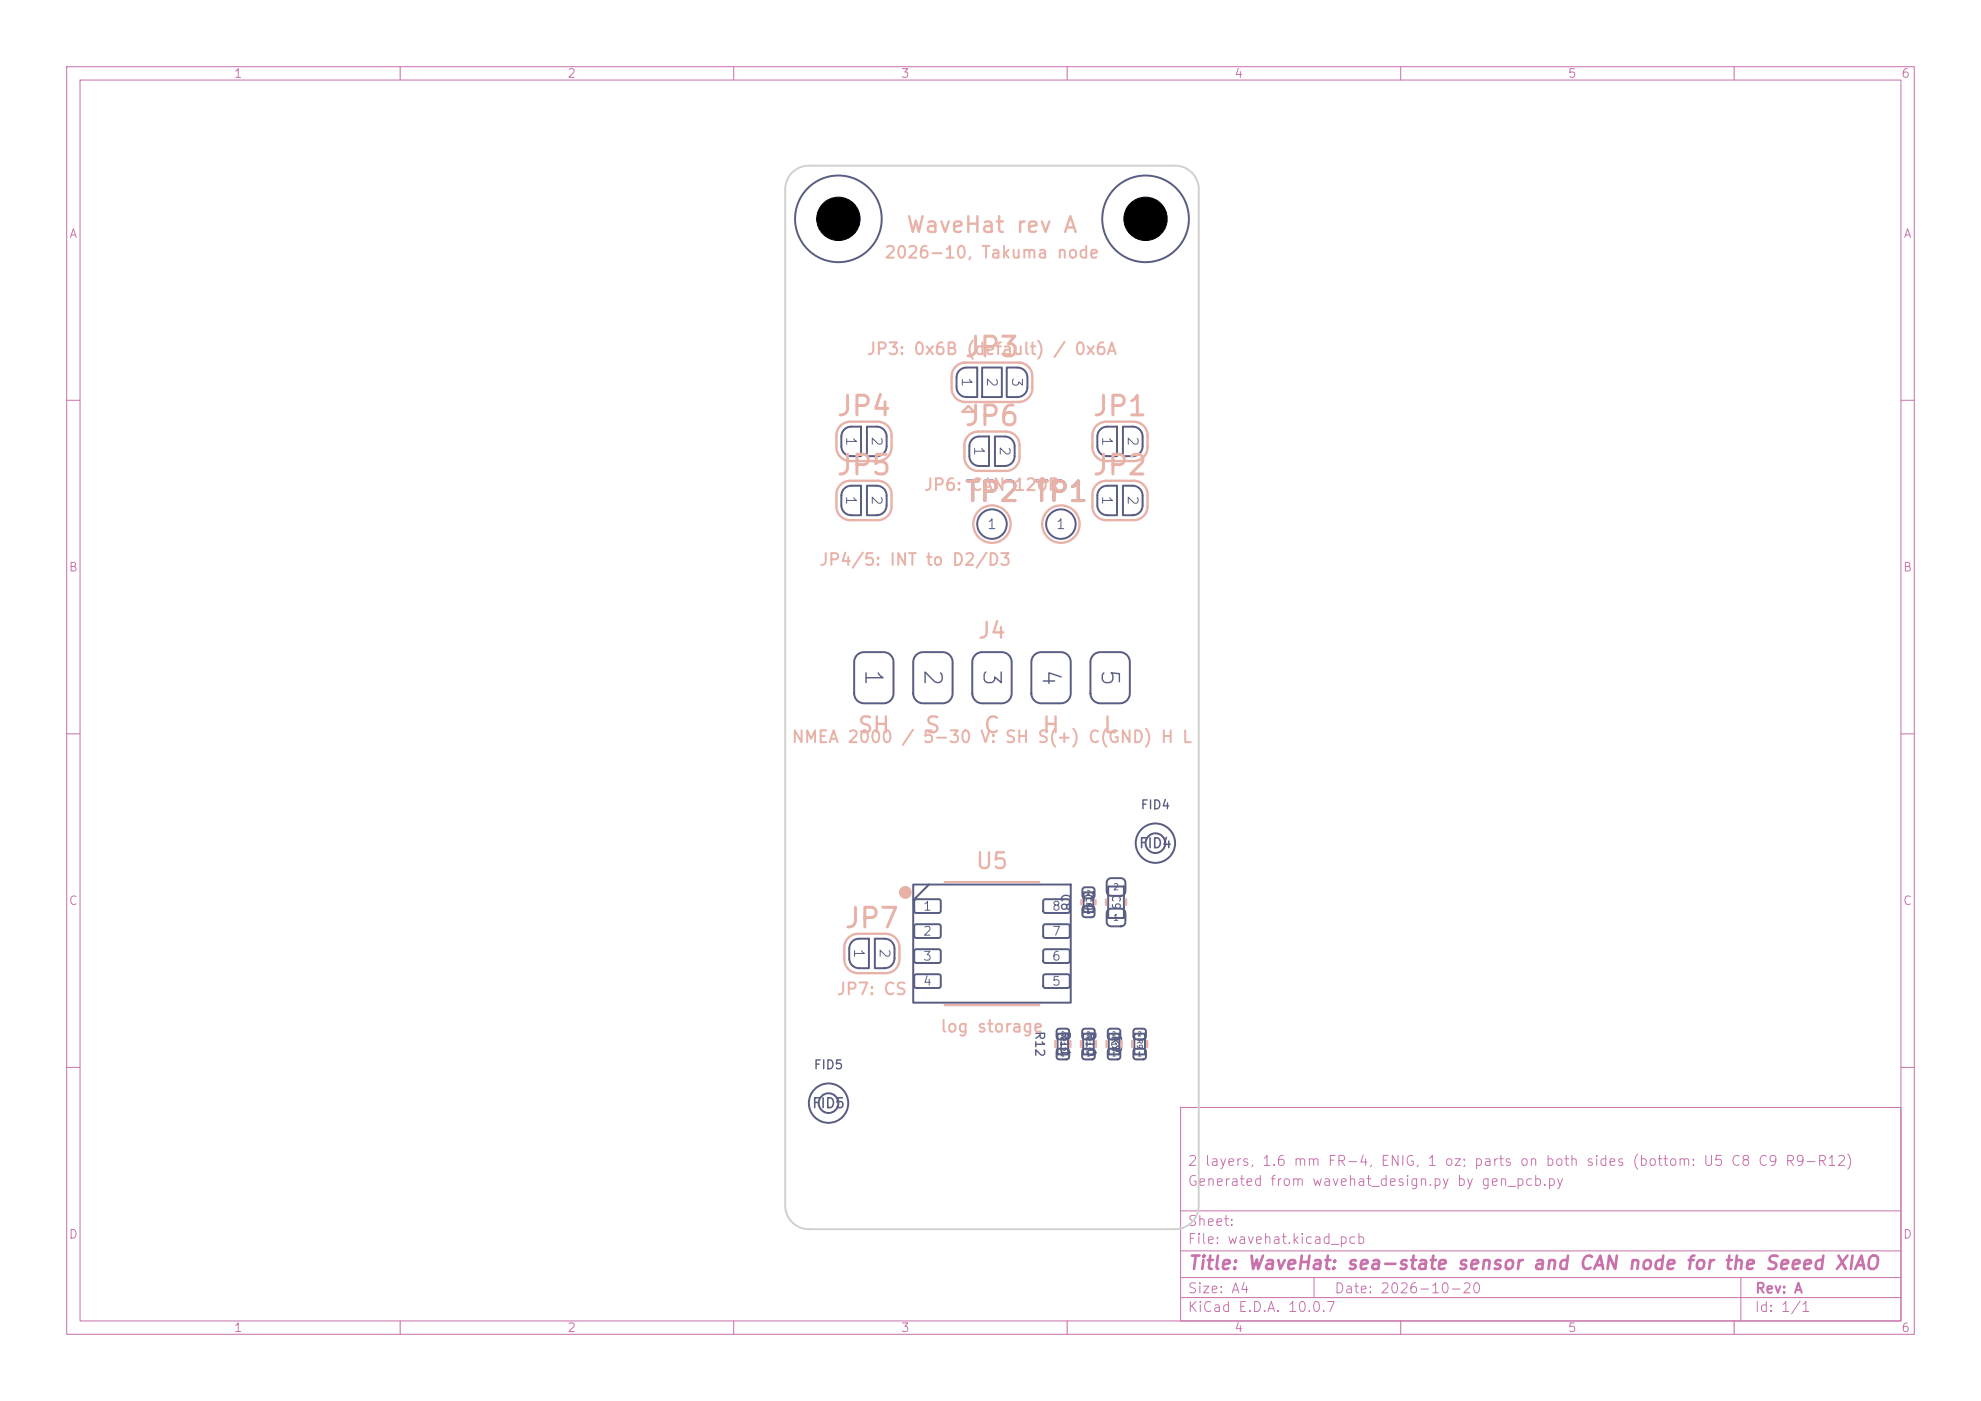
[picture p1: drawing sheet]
<svg xmlns="http://www.w3.org/2000/svg" width="297mm" height="210mm" viewBox="0 0 297 210" stroke-linecap="round" stroke-linejoin="round" font-family="sans-serif">
<defs><g id="words">
<g font-size="4.3" fill="#585d84">
<text x="123.2" y="36.1">1</text>
<text x="169.3" y="36.1">1</text>
</g>
<g font-size="3" fill="#e8b2a7">
<text x="144.4" y="54.2">JP3</text>
<text x="125.2" y="63.1">JP4</text>
<text x="144.4" y="64.6">JP6</text>
<text x="163.6" y="63.1">JP1</text>
<text x="125.2" y="71.9">JP5</text>
<text x="163.6" y="71.9">JP2</text>
<text x="126.4" y="139.8">JP7</text>
</g>
<text font-size="3" fill="#585d84" x="144.4" y="75.9">TP2 TP1</text>
<g font-size="2.6" fill="#585d84">
<text x="129.1" y="100.1" transform="rotate(90 129.1 100.1)">1</text>
<text x="137.9" y="100.1" transform="rotate(90 137.9 100.1)">2</text>
<text x="146.8" y="100.1" transform="rotate(90 146.8 100.1)">3</text>
<text x="155.6" y="100.1" transform="rotate(90 155.6 100.1)">4</text>
<text x="164.5" y="100.1" transform="rotate(90 164.5 100.1)">5</text>
</g>
<g font-size="2.4" fill="#e8b2a7">
<text x="135.7" y="35.5">WaveHat rev A</text>
<text x="146.5" y="96.3">J4</text>
<text x="128.4" y="110.5">SH</text>
<text x="138.5" y="110.5">S</text>
<text x="147.3" y="110.5">C</text>
<text x="156.1" y="110.5">H</text>
<text x="165.2" y="110.5">L</text>
<text x="146.1" y="130.8">U5</text>
</g>
<text font-size="2" fill="#c872ab" x="178" y="190.8">Title: WaveHat: sea-state sensor and CAN node for the Seeed XIAO</text>
<g font-size="1.8" fill="#e8b2a7">
<text x="132.5" y="39.2">2026-10, Takuma node</text>
<text x="129.8" y="53.6">JP3: 0x6B (default) / 0x6A</text>
<text x="138.4" y="74">JP6: CAN 120R</text>
<text x="122.7" y="85.2">JP4/5: INT to D2/D3</text>
<text x="118.6" y="111.8">NMEA 2000 / 5-30 V: SH S(+) C(GND) H L</text>
<text x="125.3" y="149.6">JP7: CS</text>
<text x="140.9" y="155.2">log storage</text>
</g>
<g font-size="1.5" fill="#585d84">
<text x="143.8" y="56.5" transform="rotate(90 143.8 56.5)">1</text>
<text x="147.6" y="56.5" transform="rotate(90 147.6 56.5)">2</text>
<text x="151.4" y="56.5" transform="rotate(90 151.4 56.5)">3</text>
<text x="126.5" y="65.3" transform="rotate(90 126.5 65.3)">1</text>
<text x="130.3" y="65.3" transform="rotate(90 130.3 65.3)">2</text>
<text x="164.9" y="65.3" transform="rotate(90 164.9 65.3)">1</text>
<text x="168.7" y="65.3" transform="rotate(90 168.7 65.3)">2</text>
<text x="145.7" y="66.8" transform="rotate(90 145.7 66.8)">1</text>
<text x="149.5" y="66.8" transform="rotate(90 149.5 66.8)">2</text>
<text x="126.5" y="74.2" transform="rotate(90 126.5 74.2)">1</text>
<text x="130.3" y="74.2" transform="rotate(90 130.3 74.2)">2</text>
<text x="164.9" y="74.2" transform="rotate(90 164.9 74.2)">1</text>
<text x="168.7" y="74.2" transform="rotate(90 168.7 74.2)">2</text>
<text x="147.9" y="79.7">1</text>
<text x="158.2" y="79.7">1</text>
<text x="170.7" y="127.5">FID4</text>
<text x="127.7" y="142.1" transform="rotate(90 127.7 142.1)">1</text>
<text x="131.5" y="142.1" transform="rotate(90 131.5 142.1)">2</text>
<text x="121.6" y="166.5">FID5</text>
</g>
<g font-size="1.5" fill="#c872ab">
<text x="178" y="178.1">Generated from wavehat_design.py by gen_pcb.py</text>
<text x="178" y="175.1">2</text>
<text x="180.5" y="175.1">layers, 1.6 mm FR-4, ENIG, 1 oz; parts on both sides (bottom: U5 C8 C9 R9-R12)</text>
<text x="178" y="184.1">Sheet:</text>
<text x="178" y="186.8">File: wavehat.kicad_pcb</text>
<text x="178" y="197">KiCad E.D.A. 10.0.7</text>
<text x="178" y="194.2">Size: A4</text>
<text x="200" y="194.2">Date: 2026-10-20</text>
<text x="263" y="197">Id: 1/1</text>
<text x="263" y="194.2">Rev: A</text>
</g>
<g font-size="1.3" fill="#c872ab">
<text x="35" y="12">1</text>
<text x="85" y="12">2</text>
<text x="135" y="12">3</text>
<text x="185" y="12">4</text>
<text x="235" y="12">5</text>
<text x="285" y="12">6</text>
<text x="10.3" y="36">A</text>
<text x="285.3" y="36">A</text>
<text x="10.2" y="86">B</text>
<text x="285.2" y="86">B</text>
<text x="10.2" y="136">C</text>
<text x="285.2" y="136">C</text>
<text x="10.2" y="186">D</text>
<text x="285.2" y="186">D</text>
<text x="35" y="200">1</text>
<text x="85" y="200">2</text>
<text x="135" y="200">3</text>
<text x="185" y="200">4</text>
<text x="235" y="200">5</text>
<text x="285" y="200">6</text>
</g>
<g font-size="1.3" fill="#585d84">
<text x="170.9" y="121.6">FID4</text>
<text x="138.3" y="136.8">1</text>
<text x="157.6" y="136.8">8</text>
<text x="158.8" y="133.8" transform="rotate(90 158.8 133.8)">C8</text>
<text x="162.1" y="133.8" transform="rotate(90 162.1 133.8)">C9</text>
<text x="138.3" y="140.6">2</text>
<text x="157.6" y="140.6">7</text>
<text x="138.3" y="144.3">3</text>
<text x="138.3" y="148.1">4</text>
<text x="157.6" y="148.1">5</text>
<text x="157.6" y="144.3">6</text>
<text x="154.9" y="154.4" transform="rotate(90 154.9 154.4)">R12</text>
<text x="158.7" y="154.4" transform="rotate(90 158.7 154.4)">R11</text>
<text x="162.6" y="154.4" transform="rotate(90 162.6 154.4)">R10</text>
<text x="166.4" y="155.1" transform="rotate(90 166.4 155.1)">R9</text>
<text x="121.9" y="160.6">FID5</text>
</g>
<text font-size="1.2" fill="#585d84" x="166.4" y="134" transform="rotate(90 166.4 134)">C9</text>
<g font-size=".9" fill="#585d84">
<text x="166.8" y="133.7">2</text>
<text x="166.8" y="138.2">1</text>
</g>
<g font-size=".8" fill="#585d84">
<text x="158.8" y="155.3" transform="rotate(90 158.8 155.3)">R12</text>
<text x="162.6" y="155.3" transform="rotate(90 162.6 155.3)">R11</text>
<text x="166.4" y="155.3" transform="rotate(90 166.4 155.3)">R10</text>
<text x="170.3" y="155.7" transform="rotate(90 170.3 155.7)">R9</text>
</g>
<text font-size=".7" fill="#585d84" x="162.6" y="134.5" transform="rotate(90 162.6 134.5)">C8</text>
<g font-size=".6" fill="#585d84">
<text x="162.8" y="137.1">1</text>
<text x="162.8" y="134.3">2</text>
<text x="159" y="155.5">2</text>
<text x="162.8" y="155.5">2</text>
<text x="166.7" y="155.5">2</text>
<text x="170.5" y="155.5">2</text>
<text x="159" y="158.5">1</text>
<text x="162.8" y="158.5">1</text>
<text x="166.7" y="158.5">1</text>
<text x="170.5" y="158.5">1</text>
</g>
</g></defs>
<g fill="none" stroke="#c872ab" stroke-width=".15">
<path d="M10 10h277v190h-277zM12 12h273v186h-273zM60 10v2M110 10v2M160 10v2M210 10v2M260 10v2M10 60h2M285 60h2M10 110h2M285 110h2M10 160h2"/>
<path d="M177 166h108v32h-108zM285 160h2M60 198v2M110 198v2M160 198v2M177 194.5h108M177 191.5h108M177 187.5h108M177 181.5h108M197 191.5v3M210 198v2M260 198v2"/>
<path d="M261 191.5v6.5"/>
</g>
<g fill="none" stroke="#585d84" stroke-width=".3">
<path d="M144 55.4l.7-.3h1.8v4.4h-1.6a1.43 1.43 0 0 1-1.5-1.5v-1.4a1.41 1.41 0 0 1 .6-1.2zM147.2 55.1h3v4.4h-3zM150.9 55.1h1.7a1.43 1.43 0 0 1 1.4 1.5v1.4a1.43 1.43 0 0 1-1.4 1.5h-1.7zM126.4 64.5a1.41 1.41 0 0 1 1.2-.5h1.5v4.4h-1.5a1.43 1.43 0 0 1-1.4-1.5v-1.7zM126.4 73.4a1.41 1.41 0 0 1 1.2-.6h1.5v4.4h-1.5a1.43 1.43 0 0 1-1.4-1.4v-1.7zM130 64h1.5a1.43 1.43 0 0 1 1.4 1.4v1.5a1.43 1.43 0 0 1-1.4 1.5h-1.5zM130 72.8h1.5a1.43 1.43 0 0 1 1.4 1.5v1.5a1.43 1.43 0 0 1-1.4 1.4h-1.5zM145.9 65.7l.7-.3h1.7v4.5l-1.5-.1a1.43 1.43 0 0 1-1.5-1.4v-1.5a1.41 1.41 0 0 1 .6-1.2zM149.2 65.4h1.4a1.43 1.43 0 0 1 1.5 1.5v1.5a1.43 1.43 0 0 1-1.5 1.4l-1.4 .1zM164.8 64.5a1.41 1.41 0 0 1 1.2-.5h1.5v4.4h-1.5a1.43 1.43 0 0 1-1.5-1.5v-1.7zM165.1 73.1l.7-.3h1.7v4.4h-1.5a1.43 1.43 0 0 1-1.5-1.4v-1.5a1.41 1.41 0 0 1 .6-1.2zM168.4 64h1.4a1.43 1.43 0 0 1 1.5 1.4v1.5a1.43 1.43 0 0 1-1.5 1.5h-1.4z"/>
<path d="M168.4 72.8h1.4a1.43 1.43 0 0 1 1.5 1.5v1.5a1.43 1.43 0 0 1-1.5 1.4h-1.4zM128.5 98.2l.7-.4h3.3a1.48 1.48 0 0 1 1.5 1.4v4.8a1.48 1.48 0 0 1-1.5 1.4h-3a1.48 1.48 0 0 1-1.4-1.4v-4.8l.1-.7zM137.3 98.2l.8-.4h3.2a1.48 1.48 0 0 1 1.5 1.4v4.8a1.48 1.48 0 0 1-1.5 1.4h-2.9a1.48 1.48 0 0 1-1.5-1.4v-4.8l.2-.7zM146.2 98.2l.7-.4h3.3a1.48 1.48 0 0 1 1.5 1.4v4.8a1.48 1.48 0 0 1-1.5 1.4h-3a1.48 1.48 0 0 1-1.4-1.4v-4.8l.2-.7zM155.1 98.2l.7-.4h3.3a1.48 1.48 0 0 1 1.4 1.4v4.8a1.48 1.48 0 0 1-1.4 1.4h-3a1.48 1.48 0 0 1-1.5-1.4v-4.8l.2-.7zM163.9 98.2l.7-.4h3.3a1.48 1.48 0 0 1 1.5 1.4v4.8a1.48 1.48 0 0 1-1.5 1.4h-2.9a1.48 1.48 0 0 1-1.5-1.4v-4.8l.2-.7zM136.9 132.6h23.6v17.7h-23.6zM137.2 134.9l.2-.1h3.5l.1 .3v1.6l-.3 .2-3.4-.1-.2-.3v-1.4zM137.2 138.6l.2-.1 3.5 .1 .1 .2v1.6l-.3 .2h-3.4l-.2-.3v-1.5zM139.3 132.6l-2.4 2.4M156.5 138.6l.2-.1 3.5 .1 .2 .2v1.6l-.3 .2h-3.5l-.2-.3v-1.5zM156.5 134.9l.2-.1h3.5l.2 .3v1.6l-.3 .2-3.5-.1-.2-.3v-1.4z"/>
<path d="M162.4 136l.3-.2h1a.41 .41 0 0 1 .4 .4v.9a.41 .41 0 0 1-.4 .4h-1a.41 .41 0 0 1-.4-.4v-.9zM162.4 133.1l.3-.1h1a.41 .41 0 0 1 .4 .4v.8a.41 .41 0 0 1-.4 .5h-1a.41 .41 0 0 1-.4-.5v-.8zM162.5 133.8h1.4v2.9h-1.4zM166.1 136.4l.5-.2h1.5a.66 .66 0 0 1 .6 .7v1.3a.66 .66 0 0 1-.6 .7h-1.5a.66 .66 0 0 1-.7-.7v-1.3zM166.1 131.8l.5-.2h1.5a.66 .66 0 0 1 .6 .7v1.3a.66 .66 0 0 1-.6 .7h-1.5a.66 .66 0 0 1-.7-.7v-1.3zM166.1 132.9h2.4v4.7h-2.4zM127.6 141.3a1.41 1.41 0 0 1 1.2-.6h1.5v4.4h-1.5a1.43 1.43 0 0 1-1.5-1.4v-1.7zM131.2 140.7h1.4a1.43 1.43 0 0 1 1.5 1.5v1.5a1.43 1.43 0 0 1-1.5 1.4h-1.4zM137.2 142.4l.2-.1h3.5l.1 .3v1.6l-.3 .2-3.4-.1-.2-.3v-1.4zM137.2 146.1l.2-.1 3.5 .1 .1 .2v1.6l-.3 .2h-3.4l-.2-.3v-1.5zM156.5 146.1l.2-.1 3.5 .1 .2 .2v1.6l-.3 .2h-3.5l-.2-.3v-1.5zM156.5 142.4l.2-.1h3.5l.2 .3v1.6l-.3 .2-3.5-.1-.2-.3v-1.4z"/>
<path d="M158.5 157.3l.3-.1h1.1a.4 .4 0 0 1 .4 .4v.8a.4 .4 0 0 1-.4 .4h-1.1a.4 .4 0 0 1-.4-.4v-.8zM158.5 154.3l.3-.1h1.1a.4 .4 0 0 1 .4 .4v.8a.4 .4 0 0 1-.4 .4h-1.1a.4 .4 0 0 1-.4-.4v-.8zM158.6 155h1.5v3.1h-1.5zM162.4 157.3l.2-.1h1.1a.4 .4 0 0 1 .4 .4v.8a.4 .4 0 0 1-.4 .4h-1.1a.4 .4 0 0 1-.4-.4v-.8zM162.4 154.3l.2-.1h1.1a.4 .4 0 0 1 .4 .4v.8a.4 .4 0 0 1-.4 .4h-1.1a.4 .4 0 0 1-.4-.4v-.8zM162.4 155h1.6v3.1h-1.6zM166.2 157.3l.3-.1h1.1a.4 .4 0 0 1 .4 .4v.8a.4 .4 0 0 1-.4 .4h-1.1a.4 .4 0 0 1-.4-.4v-.8zM166.2 154.3l.3-.1h1.1a.4 .4 0 0 1 .4 .4v.8a.4 .4 0 0 1-.4 .4h-1.1a.4 .4 0 0 1-.4-.4v-.8zM166.2 155h1.6v3.1h-1.6zM170 157.3l.3-.1h1.1a.4 .4 0 0 1 .4 .4v.8a.4 .4 0 0 1-.4 .4h-1.1a.4 .4 0 0 1-.4-.4v-.8zM170 154.3l.3-.1h1.1a.4 .4 0 0 1 .4 .4v.8a.4 .4 0 0 1-.4 .4h-1.1a.4 .4 0 0 1-.4-.4v-.8zM170.1 155h1.6v3.1h-1.6z"/>
<circle cx="125.7" cy="32.8" r="6.5"/>
<circle cx="171.7" cy="32.8" r="6.5"/>
<circle cx="148.7" cy="78.6" r="2.21"/>
<circle cx="159.1" cy="78.6" r="2.21"/>
<circle cx="173.2" cy="126.4" r="2.95"/>
<circle cx="173.2" cy="126.4" r="1.48"/>
<circle cx="124.2" cy="165.4" r="2.95"/>
<circle cx="124.2" cy="165.4" r="1.48"/>
</g>
<g fill="none" stroke="#e8b2a7" stroke-width=".35">
<path d="M144.6 54.4h8.3M144.7 54.4a2.07 2.07 0 0 0-2 2v1.8a2.07 2.07 0 0 0 2 2.1M152.7 54.4a2.07 2.07 0 0 1 2.1 2v1.8a2.07 2.07 0 0 1-2.1 2.1M126 63.8a2.07 2.07 0 0 1 1.5-.6h4.1a2.07 2.07 0 0 1 2.1 2.1v1.7a2.07 2.07 0 0 1-2.1 2.1h-4.1a2.07 2.07 0 0 1-2.1-2.1v-1.7a2.07 2.07 0 0 1 .6-1.5zM126 72.7a2.07 2.07 0 0 1 1.5-.6h4.1a2.07 2.07 0 0 1 2.1 2v1.8a2.07 2.07 0 0 1-2.1 2.1h-4.1a2.07 2.07 0 0 1-2.1-2.1v-1.8a2.07 2.07 0 0 1 .6-1.4zM144.6 60.3h8.3M145.2 60.9l.9 .8h-1.8zM145.2 65.3a2.07 2.07 0 0 1 1.5-.6h4.1a2.07 2.07 0 0 1 2.1 2.1v1.7a2.07 2.07 0 0 1-2.1 2.1h-4.1a2.07 2.07 0 0 1-2.1-2.1v-1.7a2.07 2.07 0 0 1 .6-1.5zM164.4 63.8a2.07 2.07 0 0 1 1.4-.6h4.2a2.07 2.07 0 0 1 2 2.1v1.7a2.07 2.07 0 0 1-2 2.1h-4.2a2.07 2.07 0 0 1-2-2.1v-1.7a2.07 2.07 0 0 1 .6-1.5zM164.4 72.7a2.07 2.07 0 0 1 1.4-.6h4.2a2.07 2.07 0 0 1 2 2v1.8a2.07 2.07 0 0 1-2 2.1h-4.2a2.07 2.07 0 0 1-2-2.1v-1.8a2.07 2.07 0 0 1 .6-1.4zM141.6 132.2h14.2M162.1 134.9v.7"/>
<path d="M164.3 134.9v.7M165.8 134.8v.9M168.8 134.8v.9M126.6 142v1.8a2.07 2.07 0 0 0 2 2.1h4.2a2.07 2.07 0 0 0 2-2.1v-1.8M126.6 142a2.07 2.07 0 0 1 2-2h4.2a2.07 2.07 0 0 1 2 2M141.6 150.7h14.2M158.2 156v1M160.5 156v1M162.1 156v1M164.3 156v1M165.9 156v1M168.1 156v1"/>
<path d="M169.7 156v1M172 156v1"/>
<circle cx="148.7" cy="78.6" r="2.8"/>
<circle cx="159.1" cy="78.6" r="2.8"/>
</g>
<circle cx="135.7" cy="133.8" r=".89" fill="#e8b2a7" stroke="#e8b2a7" stroke-width=".15"/>
<path d="M118.8 25.9a3.5 3.5 0 0 1 2.5-1.1h54.9a3.5 3.5 0 0 1 3.5 3.6v152.3a3.5 3.5 0 0 1-3.5 3.6h-54.9a3.5 3.5 0 0 1-3.6-3.6v-152.3a3.5 3.5 0 0 1 1.1-2.5z" fill="none" stroke="#d0d2cd" stroke-width=".3"/>
<g fill="#000" stroke="#000" stroke-width=".15">
<circle cx="125.7" cy="32.8" r="3.2"/>
<circle cx="171.7" cy="32.8" r="3.2"/>
</g>
<use href="#words"/>
</svg>
